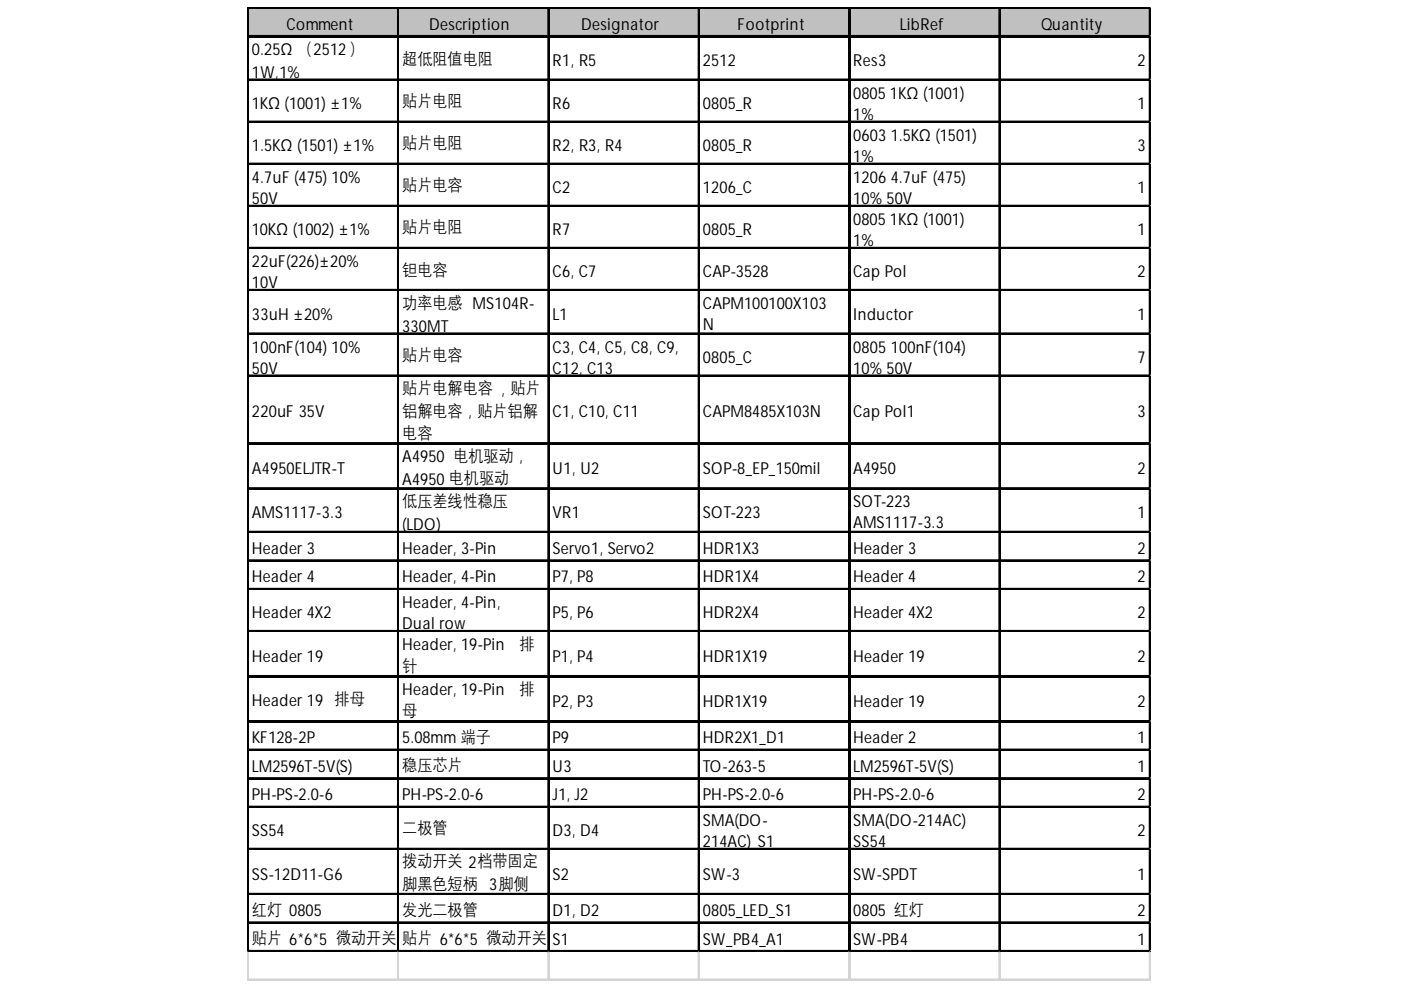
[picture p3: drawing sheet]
<svg xmlns="http://www.w3.org/2000/svg" width="297mm" height="210mm" viewBox="0 0 297 210" stroke-linecap="round" stroke-linejoin="round" font-family="sans-serif">
<defs><g id="words">
<g font-size="3.5">
<text x="53.4" y="11.7">0.25Ω （2512 ）</text>
<text x="60.7" y="6.3">Comment</text>
<text x="91" y="6.3">Description</text>
<text x="123.2" y="6.3">Designator</text>
<text x="156.4" y="6.3">Footprint</text>
<text x="190.8" y="6.3">LibRef</text>
<text x="220.8" y="6.3">Quantity</text>
<text x="53.4" y="16.5">1W,1%</text>
<text x="85.3" y="13.6">超低阻值电阻</text>
<text x="117.2" y="13.9">R1, R5</text>
<text x="149" y="13.9">2512</text>
<text x="180.9" y="13.9">Res3</text>
<text x="241.2" y="13.9">2</text>
<text x="53.4" y="23.1">1KΩ (1001) ±1%</text>
<text x="85.3" y="22.5">贴片电阻</text>
<text x="117.2" y="23.1">R6</text>
<text x="149" y="23.1">0805_R</text>
<text x="180.9" y="20.9">0805 1KΩ (1001)</text>
<text x="241.2" y="23.1">1</text>
<text x="180.9" y="25.4">1%</text>
<text x="180.9" y="29.8">0603 1.5KΩ (1501)</text>
<text x="53.4" y="32.1">1.5KΩ (1501) ±1%</text>
<text x="85.3" y="31.4">贴片电阻</text>
<text x="117.2" y="32.1">R2, R3, R4</text>
<text x="149" y="32.1">0805_R</text>
<text x="180.9" y="34.3">1%</text>
<text x="241.2" y="32.1">3</text>
<text x="53.4" y="38.8">4.7uF (475) 10%</text>
<text x="85.3" y="40.4">贴片电容</text>
<text x="117.2" y="41">C2</text>
<text x="149" y="41">1206_C</text>
<text x="180.9" y="38.8">1206 4.7uF (475)</text>
<text x="241.2" y="41">1</text>
<text x="53.4" y="43.2">50V</text>
<text x="180.9" y="43.2">10% 50V</text>
<text x="180.9" y="47.7">0805 1KΩ (1001)</text>
<text x="53.4" y="49.9">10KΩ (1002) ±1%</text>
<text x="85.3" y="49.3">贴片电阻</text>
<text x="117.2" y="49.9">R7</text>
<text x="149" y="49.9">0805_R</text>
<text x="180.9" y="52.1">1%</text>
<text x="241.2" y="49.9">1</text>
<text x="53.4" y="56.6">22uF(226)±20%</text>
<text x="85.3" y="58.2">钽电容</text>
<text x="117.2" y="58.8">C6, C7</text>
<text x="149" y="58.8">CAP-3528</text>
<text x="180.9" y="58.8">Cap Pol</text>
<text x="241.2" y="58.8">2</text>
<text x="53.4" y="61.1">10V</text>
<text x="85.3" y="65.2">功率电感 MS104R-</text>
<text x="149" y="65.5">CAPM100100X103</text>
<text x="53.4" y="67.7">33uH ±20%</text>
<text x="85.3" y="70.3">330MT</text>
<text x="117.2" y="67.7">L1</text>
<text x="149" y="70">N</text>
<text x="180.9" y="67.7">Inductor</text>
<text x="241.2" y="67.7">1</text>
<text x="53.4" y="74.8">100nF(104) 10%</text>
<text x="85.3" y="76.4">贴片电容</text>
<text x="117.2" y="74.8">C3, C4, C5, C8, C9,</text>
<text x="149" y="77">0805_C</text>
<text x="180.9" y="74.8">0805 100nF(104)</text>
<text x="241.2" y="77">7</text>
<text x="53.4" y="79.2">50V</text>
<text x="85.3" y="83.4">贴片电解电容 , 贴片</text>
<text x="117.2" y="79.2">C12, C13</text>
<text x="180.9" y="79.2">10% 50V</text>
<text x="53.4" y="88.4">220uF 35V</text>
<text x="85.3" y="88.1">铝解电容 , 贴片铝解</text>
<text x="117.2" y="88.4">C1, C10, C11</text>
<text x="149" y="88.4">CAPM8485X103N</text>
<text x="180.9" y="88.4">Cap Pol1</text>
<text x="241.2" y="88.4">3</text>
<text x="85.3" y="92.9">电容</text>
<text x="53.4" y="100.6">A4950ELJTR-T</text>
<text x="85.3" y="98">A4950 电机驱动 ,</text>
<text x="117.2" y="100.6">U1, U2</text>
<text x="149" y="100.6">SOP-8_EP_150mil</text>
<text x="180.9" y="100.6">A4950</text>
<text x="241.2" y="100.6">2</text>
<text x="85.3" y="102.8">A4950 电机驱动</text>
<text x="85.3" y="107.3">低压差线性稳压</text>
<text x="180.9" y="107.6">SOT-223</text>
<text x="53.4" y="109.8">AMS1117-3.3</text>
<text x="85.3" y="112.3">(LDO)</text>
<text x="117.2" y="109.8">VR1</text>
<text x="149" y="109.8">SOT-223</text>
<text x="180.9" y="112">AMS1117-3.3</text>
<text x="241.2" y="109.8">1</text>
<text x="53.4" y="117.4">Header 3</text>
<text x="85.3" y="117.4">Header, 3-Pin</text>
<text x="117.2" y="117.4">Servo1, Servo2</text>
<text x="149" y="117.4">HDR1X3</text>
<text x="180.9" y="117.4">Header 3</text>
<text x="241.2" y="117.4">2</text>
<text x="53.4" y="123.5">Header 4</text>
<text x="85.3" y="123.5">Header, 4-Pin</text>
<text x="117.2" y="123.5">P7, P8</text>
<text x="149" y="123.5">HDR1X4</text>
<text x="180.9" y="123.5">Header 4</text>
<text x="241.2" y="123.5">2</text>
<text x="53.4" y="131.1">Header 4X2</text>
<text x="85.3" y="128.9">Header, 4-Pin,</text>
<text x="117.2" y="131.1">P5, P6</text>
<text x="149" y="131.1">HDR2X4</text>
<text x="180.9" y="131.1">Header 4X2</text>
<text x="241.2" y="131.1">2</text>
<text x="85.3" y="133.4">Dual row</text>
<text x="85.3" y="137.8">Header, 19-Pin</text>
<text x="110.1" y="137.5">排</text>
<text x="53.4" y="140.4">Header 19</text>
<text x="85.3" y="142.3">针</text>
<text x="117.2" y="140.4">P1, P4</text>
<text x="149" y="140.4">HDR1X19</text>
<text x="180.9" y="140.4">Header 19</text>
<text x="241.2" y="140.4">2</text>
<text x="53.4" y="149.6">Header 19 排母</text>
<text x="85.3" y="147.4">Header, 19-Pin</text>
<text x="110.1" y="147.1">排</text>
<text x="117.2" y="149.9">P2, P3</text>
<text x="149" y="149.9">HDR1X19</text>
<text x="180.9" y="149.9">Header 19</text>
<text x="241.2" y="149.9">2</text>
<text x="85.3" y="151.9">母</text>
<text x="53.4" y="157.6">KF128-2P</text>
<text x="85.3" y="157.6">5.08mm 端子</text>
<text x="117.2" y="157.6">P9</text>
<text x="149" y="157.6">HDR2X1_D1</text>
<text x="180.9" y="157.6">Header 2</text>
<text x="241.2" y="157.6">1</text>
<text x="53.4" y="163.6">LM2596T-5V(S)</text>
<text x="85.3" y="163.3">稳压芯片</text>
<text x="117.2" y="163.6">U3</text>
<text x="149" y="163.6">TO-263-5</text>
<text x="180.9" y="163.6">LM2596T-5V(S)</text>
<text x="241.2" y="163.6">1</text>
<text x="53.4" y="169.7">PH-PS-2.0-6</text>
<text x="85.3" y="169.7">PH-PS-2.0-6</text>
<text x="117.2" y="169.7">J1, J2</text>
<text x="149" y="169.7">PH-PS-2.0-6</text>
<text x="180.9" y="169.7">PH-PS-2.0-6</text>
<text x="241.2" y="169.7">2</text>
<text x="53.4" y="177.3">SS54</text>
<text x="85.3" y="176.7">二极管</text>
<text x="117.2" y="177.3">D3, D4</text>
<text x="149" y="175.1">SMA(DO-</text>
<text x="149" y="179.6">214AC)_S1</text>
<text x="180.9" y="175.1">SMA(DO-214AC)</text>
<text x="180.9" y="179.6">SS54</text>
<text x="241.2" y="177.3">2</text>
<text x="85.3" y="183.7">拨动开关 2档带固定</text>
<text x="53.4" y="186.6">SS-12D11-G6</text>
<text x="85.3" y="188.5">脚黑色短柄 3脚侧</text>
<text x="117.2" y="186.6">S2</text>
<text x="149" y="186.6">SW-3</text>
<text x="180.9" y="186.6">SW-SPDT</text>
<text x="241.2" y="186.6">1</text>
<text x="53.4" y="193.9">红灯 0805</text>
<text x="85.3" y="193.9">发光二极管</text>
<text x="117.2" y="194.2">D1, D2</text>
<text x="149" y="194.2">0805_LED_S1</text>
<text x="180.9" y="194.2">0805 红灯</text>
<text x="241.2" y="194.2">2</text>
<text x="53.4" y="200">贴片 6*6*5 微动开关</text>
<text x="85.3" y="200">贴片 6*6*5 微动开关</text>
<text x="117.2" y="200.3">S1</text>
<text x="149" y="200.3">SW_PB4_A1</text>
<text x="180.9" y="200.3">SW-PB4</text>
<text x="241.2" y="200.3">1</text>
</g>
</g></defs>
<path d="M52.7 1.8h191.3v6.1h-191.3z" fill="#c0c0c0"/>
<g fill="none" stroke="#000" stroke-width=".33">
<path d="M52.5 1.5v200.4M52.8 1.5h191.2M52.8 7.6h191.2M52.8 16.8h191.2M84.3 1.8v200.1M116.2 1.8v200.1M148.1 1.8v200.1M180 1.8v200.1M211.8 1.8v200.1M243.7 1.8v200.1M52.8 25.7h191.2M52.8 34.7h191.2"/>
<path d="M52.8 43.6h191.2M52.8 52.5h191.2M52.8 61.4h191.2M52.8 70.7h191.2M52.8 79.6h191.2M52.8 93.9h191.2M52.8 103.5h191.2M52.8 112.7h191.2M52.8 118.8h191.2M52.8 124.8h191.2M52.8 133.7h191.2M52.8 143.3h191.2"/>
<path d="M52.8 152.8h191.2M52.8 158.9h191.2M52.8 164.9h191.2M52.8 171h191.2M52.8 179.9h191.2M52.8 189.5h191.2M52.8 195.5h191.2M52.8 201.6h191.2"/>
</g>
<g fill="none" stroke="#000" stroke-width=".32">
<path d="M52.6 1.5v200.4M52.8 1.7h191.2M52.8 7.7h191.2M52.8 17h191.2M84.5 1.8v200.1M116.4 1.8v200.1M148.2 1.8v200.1M180.1 1.8v200.1M212 1.8v200.1M243.9 1.8v200.1M52.8 25.9h191.2M52.8 34.8h191.2"/>
<path d="M52.8 43.7h191.2M52.8 52.7h191.2M52.8 61.6h191.2M52.8 70.8h191.2M52.8 79.7h191.2M52.8 94.1h191.2M52.8 103.6h191.2M52.8 112.9h191.2M52.8 118.9h191.2M52.8 125h191.2M52.8 133.9h191.2M52.8 143.4h191.2"/>
<path d="M52.8 153h191.2M52.8 159h191.2M52.8 165.1h191.2M52.8 171.2h191.2M52.8 180.1h191.2M52.8 189.6h191.2M52.8 195.7h191.2M52.8 201.7h191.2"/>
</g>
<path d="M244 1.5h.1M52.5 201.9v6.1M84.3 201.9v6.1M116.2 201.9v6.1M148.1 201.9v6.1M180 201.9v6.1M211.8 201.9v6.1M243.7 201.9v6.1" fill="none" stroke="#d4d4d4" stroke-width=".33"/>
<path d="M52.6 201.9v6.1M84.5 201.9v6.1M116.4 201.9v6.1M148.2 201.9v6.1M180.1 201.9v6.1M212 201.9v6.1M243.9 201.9v6.1" fill="none" stroke="#d4d4d4" stroke-width=".32"/>
<path d="M244 1.5l.1 .3z" fill="#d4d4d4"/>
<path d="M244 7.6h.1" fill="none" stroke="#d4d4d4" stroke-width=".33"/>
<path d="M244 7.6l.1 .3z" fill="#d4d4d4"/>
<path d="M244 16.8h.1" fill="none" stroke="#d4d4d4" stroke-width=".33"/>
<path d="M244 16.8l.1 .3z" fill="#d4d4d4"/>
<path d="M244 25.7h.1" fill="none" stroke="#d4d4d4" stroke-width=".33"/>
<path d="M244 25.7l.1 .4z" fill="#d4d4d4"/>
<path d="M244 34.7h.1" fill="none" stroke="#d4d4d4" stroke-width=".33"/>
<path d="M244 34.7l.1 .3z" fill="#d4d4d4"/>
<path d="M244 43.6h.1" fill="none" stroke="#d4d4d4" stroke-width=".33"/>
<path d="M244 43.6l.1 .3z" fill="#d4d4d4"/>
<path d="M244 52.5h.1" fill="none" stroke="#d4d4d4" stroke-width=".33"/>
<path d="M244 52.5l.1 .3z" fill="#d4d4d4"/>
<path d="M244 61.4h.1" fill="none" stroke="#d4d4d4" stroke-width=".33"/>
<path d="M244 61.4l.1 .3z" fill="#d4d4d4"/>
<path d="M244 70.7h.1" fill="none" stroke="#d4d4d4" stroke-width=".33"/>
<path d="M244 70.7l.1 .3z" fill="#d4d4d4"/>
<path d="M244 79.6h.1" fill="none" stroke="#d4d4d4" stroke-width=".33"/>
<path d="M244 79.6l.1 .3z" fill="#d4d4d4"/>
<path d="M244 93.9h.1" fill="none" stroke="#d4d4d4" stroke-width=".33"/>
<path d="M244 93.9l.1 .3z" fill="#d4d4d4"/>
<path d="M244 103.5h.1" fill="none" stroke="#d4d4d4" stroke-width=".33"/>
<path d="M244 103.5l.1 .3z" fill="#d4d4d4"/>
<path d="M244 112.7h.1" fill="none" stroke="#d4d4d4" stroke-width=".33"/>
<path d="M244 112.7l.1 .3z" fill="#d4d4d4"/>
<path d="M244 118.8h.1" fill="none" stroke="#d4d4d4" stroke-width=".33"/>
<path d="M244 118.8l.1 .3z" fill="#d4d4d4"/>
<path d="M244 124.8h.1" fill="none" stroke="#d4d4d4" stroke-width=".33"/>
<path d="M244 124.8l.1 .3z" fill="#d4d4d4"/>
<path d="M244 133.7h.1" fill="none" stroke="#d4d4d4" stroke-width=".33"/>
<path d="M244 133.7l.1 .3z" fill="#d4d4d4"/>
<path d="M244 143.3h.1" fill="none" stroke="#d4d4d4" stroke-width=".33"/>
<path d="M244 143.3l.1 .3z" fill="#d4d4d4"/>
<path d="M244 152.8h.1" fill="none" stroke="#d4d4d4" stroke-width=".33"/>
<path d="M244 152.8l.1 .4z" fill="#d4d4d4"/>
<path d="M244 158.9h.1" fill="none" stroke="#d4d4d4" stroke-width=".33"/>
<path d="M244 158.9l.1 .3z" fill="#d4d4d4"/>
<path d="M244 164.9h.1" fill="none" stroke="#d4d4d4" stroke-width=".33"/>
<path d="M244 164.9l.1 .4z" fill="#d4d4d4"/>
<path d="M244 171h.1" fill="none" stroke="#d4d4d4" stroke-width=".33"/>
<path d="M244 171l.1 .3z" fill="#d4d4d4"/>
<path d="M244 179.9h.1" fill="none" stroke="#d4d4d4" stroke-width=".33"/>
<path d="M244 179.9l.1 .3z" fill="#d4d4d4"/>
<path d="M244 189.5h.1" fill="none" stroke="#d4d4d4" stroke-width=".33"/>
<path d="M244 189.5l.1 .3z" fill="#d4d4d4"/>
<path d="M244 195.5h.1" fill="none" stroke="#d4d4d4" stroke-width=".33"/>
<path d="M244 195.5l.1 .3z" fill="#d4d4d4"/>
<path d="M244 201.6h.1" fill="none" stroke="#d4d4d4" stroke-width=".33"/>
<path d="M244 201.6l.1 .3z" fill="#d4d4d4"/>
<path d="M52.5 207.6h191.6" fill="none" stroke="#d4d4d4" stroke-width=".33"/>
<path d="M52.5 207.8h191.6" fill="none" stroke="#d4d4d4" stroke-width=".32"/>
<use href="#words"/>
</svg>
